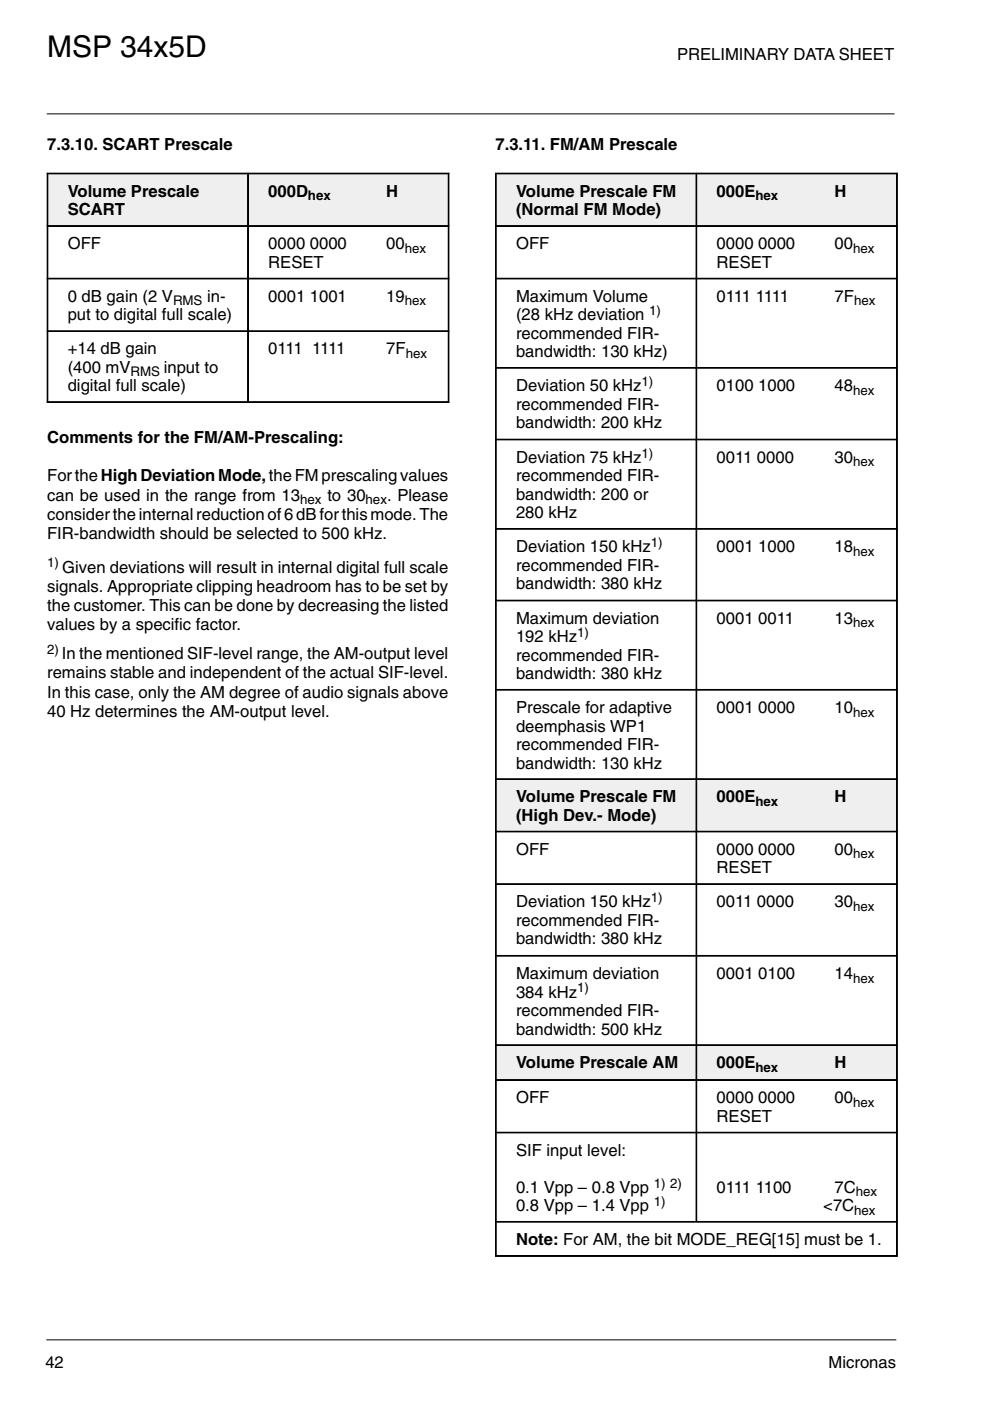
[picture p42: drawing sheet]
<svg xmlns="http://www.w3.org/2000/svg" width="210mm" height="297mm" viewBox="0 0 210 297" stroke-linecap="round" stroke-linejoin="round" font-family="sans-serif">
<defs><g id="words">
<text font-size="6.3" x="10" y="12.1">MSP 34x5D</text>
<g font-size="3.5">
<text x="143.5" y="12.8">PRELIMINARY DATA SHEET</text>
<text x="10" y="31.8">7.3.10. SCART Prescale</text>
<text x="105.1" y="31.8">7.3.11. FM/AM Prescale</text>
<text x="14.4" y="41.7">Volume Prescale</text>
<text x="56.9" y="41.7">000D</text>
<text x="81.9" y="41.7">H</text>
<text x="109.4" y="41.7">Volume Prescale FM</text>
<text x="151.9" y="41.7">000E</text>
<text x="177" y="41.7">H</text>
<text x="14.4" y="45.6">SCART</text>
<text x="109.4" y="45.6">(Normal FM Mode)</text>
<text x="14.4" y="52.9">OFF</text>
<text x="56.9" y="52.9">0000 0000</text>
<text x="81.9" y="52.9">00</text>
<text x="109.4" y="52.9">OFF</text>
<text x="151.9" y="52.9">0000 0000</text>
<text x="177" y="52.9">00</text>
<text x="56.9" y="56.8">RESET</text>
<text x="151.9" y="56.8">RESET</text>
<text x="14.4" y="64">0 dB gain (2 V</text>
<text x="43.9" y="64">in-</text>
<text x="56.9" y="64">0001 1001</text>
<text x="81.9" y="64">19</text>
<text x="109.4" y="64">Maximum Volume</text>
<text x="151.9" y="64">0111 1111</text>
<text x="177" y="64">7F</text>
<text x="14.4" y="67.9">put to digital full scale)</text>
<text x="109.4" y="67.9">(28 kHz deviation</text>
<text x="109.4" y="71.8">recommended FIR-</text>
<text x="14.4" y="75.1">+14 dB gain</text>
<text x="56.9" y="75.1">0111 1111</text>
<text x="81.9" y="75.1">7F</text>
<text x="109.4" y="75.8">bandwidth: 130 kHz)</text>
<text x="14.4" y="79.1">(400 mV</text>
<text x="14.4" y="83">digital full scale)</text>
<text x="34.7" y="79.1">input to</text>
<text x="109.4" y="82.9">Deviation 50 kHz</text>
<text x="151.9" y="82.9">0100 1000</text>
<text x="177" y="82.9">48</text>
<text x="109.4" y="86.8">recommended FIR-</text>
<text x="10" y="94">Comments for the FM/AM-Prescaling:</text>
<text x="109.4" y="90.8">bandwidth: 200 kHz</text>
<text x="109.4" y="98.1">Deviation 75 kHz</text>
<text x="151.9" y="98.1">0011 0000</text>
<text x="177" y="98.1">30</text>
<text x="10" y="102.1">For theHigh Deviation Mode,the FM prescaling values</text>
<text x="10" y="106.2">can be used in the range from 13</text>
<text x="69.4" y="106.2">to 30</text>
<text x="82.1" y="106.2">. Please</text>
<text x="109.4" y="102">recommended FIR-</text>
<text x="109.4" y="106">bandwidth: 200 or</text>
<text x="10" y="110.2">consider the internal reduction of 6 dB for this mode. The</text>
<text x="109.4" y="109.9">280 kHz</text>
<text x="10" y="114.3">FIR-bandwidth should be selected to 500 kHz.</text>
<text x="109.4" y="117.1">Deviation 150 kHz</text>
<text x="151.9" y="117.1">0001 1000</text>
<text x="177" y="117.1">18</text>
<text x="10" y="125.5">signals. Appropriate clipping headroom has to be set by</text>
<text x="13.2" y="121.4">Given deviations will result in internal digital full scale</text>
<text x="109.4" y="121">recommended FIR-</text>
<text x="109.4" y="124.9">bandwidth: 380 kHz</text>
<text x="10" y="129.6">the customer. This can be done by decreasing the listed</text>
<text x="10" y="133.6">values by a specific factor.</text>
<text x="109.4" y="132.3">Maximum deviation</text>
<text x="109.4" y="136.2">192 kHz</text>
<text x="151.9" y="132.3">0001 0011</text>
<text x="177" y="132.3">13</text>
<text x="10" y="143.8">remains stable and independent of the actual SIF-level.</text>
<text x="13.1" y="139.7">In the mentioned SIF-level range, the AM-output level</text>
<text x="109.4" y="140.1">recommended FIR-</text>
<text x="10" y="147.9">In this case, only the AM degree of audio signals above</text>
<text x="109.4" y="144">bandwidth: 380 kHz</text>
<text x="10" y="152">40 Hz determines the AM-output level.</text>
<text x="109.4" y="151.2">Prescale for adaptive</text>
<text x="109.4" y="155.1">deemphasis WP1</text>
<text x="151.9" y="151.2">0001 0000</text>
<text x="177" y="151.2">10</text>
<text x="109.4" y="159">recommended FIR-</text>
<text x="109.4" y="162.9">bandwidth: 130 kHz</text>
<text x="109.4" y="170.1">Volume Prescale FM</text>
<text x="151.9" y="170.1">000E</text>
<text x="177" y="170.1">H</text>
<text x="109.4" y="174">(High Dev.- Mode)</text>
<text x="109.4" y="181.2">OFF</text>
<text x="151.9" y="181.2">0000 0000</text>
<text x="151.9" y="185.2">RESET</text>
<text x="177" y="181.2">00</text>
<text x="109.4" y="192.4">Deviation 150 kHz</text>
<text x="109.4" y="196.3">recommended FIR-</text>
<text x="151.9" y="192.4">0011 0000</text>
<text x="177" y="192.4">30</text>
<text x="109.4" y="200.2">bandwidth: 380 kHz</text>
<text x="109.4" y="207.6">Maximum deviation</text>
<text x="151.9" y="207.6">0001 0100</text>
<text x="177" y="207.6">14</text>
<text x="109.4" y="211.5">384 kHz</text>
<text x="109.4" y="215.4">recommended FIR-</text>
<text x="109.4" y="219.3">bandwidth: 500 kHz</text>
<text x="109.4" y="226.5">Volume Prescale AM</text>
<text x="151.9" y="226.5">000E</text>
<text x="177" y="226.5">H</text>
<text x="109.4" y="233.9">OFF</text>
<text x="151.9" y="233.9">0000 0000</text>
<text x="177" y="233.9">00</text>
<text x="151.9" y="237.8">RESET</text>
<text x="109.4" y="245.1">SIF input level:</text>
<text x="109.4" y="252.9">0.1 Vpp – 0.8 Vpp</text>
<text x="109.4" y="256.8">0.8 Vpp – 1.4 Vpp</text>
<text x="151.9" y="252.9">0111 1100</text>
<text x="174.6" y="256.8">&lt;7C</text>
<text x="177" y="252.9">7C</text>
<text x="109.4" y="264">Note: For AM, the bit MODE_REG[15] must be 1.</text>
<text x="9.6" y="290.1">42</text>
<text x="175.7" y="290.1">Micronas</text>
</g>
<g font-size="2.8">
<text x="65.3" y="42.5">hex</text>
<text x="160.2" y="42.5">hex</text>
<text x="85.8" y="53.6">hex</text>
<text x="180.9" y="53.6">hex</text>
<text x="36.7" y="64.7">RMS</text>
<text x="85.8" y="64.7">hex</text>
<text x="181.1" y="64.7">hex</text>
<text x="137.6" y="66.8">1)</text>
<text x="86" y="75.9">hex</text>
<text x="27.7" y="79.8">RMS</text>
<text x="136" y="81.8">1)</text>
<text x="180.9" y="83.7">hex</text>
<text x="136" y="97">1)</text>
<text x="180.9" y="98.9">hex</text>
<text x="63.6" y="106.9">hex</text>
<text x="77.5" y="106.9">hex</text>
<text x="138" y="116">1)</text>
<text x="180.9" y="117.8">hex</text>
<text x="10" y="120.3">1)</text>
<text x="122.3" y="135.1">1)</text>
<text x="180.9" y="133">hex</text>
<text x="10" y="138.6">2)</text>
<text x="180.9" y="151.9">hex</text>
<text x="160.2" y="170.9">hex</text>
<text x="180.9" y="182">hex</text>
<text x="138" y="191.3">1)</text>
<text x="180.9" y="193.1">hex</text>
<text x="180.9" y="208.3">hex</text>
<text x="122.3" y="210.4">1)</text>
<text x="160.2" y="227.3">hex</text>
<text x="180.9" y="234.7">hex</text>
<text x="138.6" y="251.8">1) 2)</text>
<text x="138.6" y="255.7">1)</text>
<text x="181.1" y="257.6">hex</text>
<text x="181.5" y="253.6">hex</text>
</g>
</g></defs>
<path d="M10 24.1h179.6M9.9 284.1h180.1" fill="none" stroke="#000" stroke-width=".21"/>
<path d="M10 36.7h42.5v11.2h-42.5z" fill-rule="evenodd" fill="#efefef"/>
<g fill="#000" stroke="#000" stroke-width=".21">
<path d="M10 36.7h.1v11.1h-.1z" fill-rule="evenodd"/>
<path d="M10 36.7h42.5v.2h-42.5z" fill-rule="evenodd"/>
</g>
<path d="M52.5 36.7h42.5v11.2h-42.5z" fill-rule="evenodd" fill="#efefef"/>
<g fill="#000" stroke="#000" stroke-width=".21">
<path d="M52.5 36.7h.2v11.1h-.2z" fill-rule="evenodd"/>
<path d="M52.5 36.7h42.7v.2h-42.7z" fill-rule="evenodd"/>
<path d="M95 36.7h.2v11.1h-.2z" fill-rule="evenodd"/>
<path d="M10 47.9h.1v11.1h-.1z" fill-rule="evenodd"/>
<path d="M10 47.9h42.5v.1h-42.5z" fill-rule="evenodd"/>
<path d="M10 59h.1v11.1h-.1z" fill-rule="evenodd"/>
<path d="M10 59h42.5v.1h-42.5z" fill-rule="evenodd"/>
<path d="M52.5 47.9h.2v11.1h-.2z" fill-rule="evenodd"/>
<path d="M52.5 47.9h42.7v.1h-42.7z" fill-rule="evenodd"/>
<path d="M52.5 59h.2v11.1h-.2z" fill-rule="evenodd"/>
<path d="M52.5 59h42.7v.1h-42.7z" fill-rule="evenodd"/>
<path d="M95 47.9h.2v11.1h-.2z" fill-rule="evenodd"/>
<path d="M95 59h.2v11.1h-.2z" fill-rule="evenodd"/>
<path d="M10 70.1h.1v15.2h-.1z" fill-rule="evenodd"/>
<path d="M10 70.1h42.5v.2h-42.5z" fill-rule="evenodd"/>
<path d="M52.5 70.1h.2v15.2h-.2z" fill-rule="evenodd"/>
<path d="M52.5 70.1h42.7v.2h-42.7z" fill-rule="evenodd"/>
<path d="M95 70.1h.2v15.2h-.2z" fill-rule="evenodd"/>
<path d="M10 85.2h42.5v.1h-42.5z" fill-rule="evenodd"/>
<path d="M52.5 85.2h42.7v.1h-42.7z" fill-rule="evenodd"/>
</g>
<path d="M105.1 36.7h42.5v11.2h-42.5z" fill-rule="evenodd" fill="#efefef"/>
<g fill="#000" stroke="#000" stroke-width=".21">
<path d="M105.1 36.7h.1v11.1h-.1z" fill-rule="evenodd"/>
<path d="M105.1 36.7h42.5v.2h-42.5z" fill-rule="evenodd"/>
</g>
<path d="M147.6 36.7h42.5v11.2h-42.5z" fill-rule="evenodd" fill="#efefef"/>
<g fill="#000" stroke="#000" stroke-width=".21">
<path d="M147.6 36.7h.1v11.1h-.1z" fill-rule="evenodd"/>
<path d="M147.6 36.7h42.6v.2h-42.6z" fill-rule="evenodd"/>
<path d="M190.1 36.7h.1v11.1h-.1z" fill-rule="evenodd"/>
<path d="M105.1 47.9h.1v11.1h-.1z" fill-rule="evenodd"/>
<path d="M105.1 47.9h42.5v.1h-42.5z" fill-rule="evenodd"/>
<path d="M105.1 59h.1v18.9h-.1z" fill-rule="evenodd"/>
<path d="M105.1 59h42.5v.1h-42.5z" fill-rule="evenodd"/>
<path d="M147.6 47.9h.1v11.1h-.1z" fill-rule="evenodd"/>
<path d="M147.6 47.9h42.6v.1h-42.6z" fill-rule="evenodd"/>
<path d="M147.6 59h.1v18.9h-.1z" fill-rule="evenodd"/>
<path d="M147.6 59h42.6v.1h-42.6z" fill-rule="evenodd"/>
<path d="M190.1 47.9h.1v11.1h-.1z" fill-rule="evenodd"/>
<path d="M190.1 59h.1v18.9h-.1z" fill-rule="evenodd"/>
<path d="M105.1 77.9h.1v15.2h-.1z" fill-rule="evenodd"/>
<path d="M105.1 77.9h42.5v.2h-42.5z" fill-rule="evenodd"/>
<path d="M147.6 77.9h.1v15.2h-.1z" fill-rule="evenodd"/>
<path d="M147.6 77.9h42.6v.2h-42.6z" fill-rule="evenodd"/>
<path d="M190.1 77.9h.1v15.2h-.1z" fill-rule="evenodd"/>
<path d="M105.1 93.1h.1v18.9h-.1z" fill-rule="evenodd"/>
<path d="M105.1 93.1h42.5v.2h-42.5z" fill-rule="evenodd"/>
<path d="M147.6 93.1h.1v18.9h-.1z" fill-rule="evenodd"/>
<path d="M147.6 93.1h42.6v.2h-42.6z" fill-rule="evenodd"/>
<path d="M190.1 93.1h.1v18.9h-.1z" fill-rule="evenodd"/>
<path d="M105.1 112.1h.1v15.1h-.1z" fill-rule="evenodd"/>
<path d="M105.1 112.1h42.5v.1h-42.5z" fill-rule="evenodd"/>
<path d="M147.6 112.1h.1v15.1h-.1z" fill-rule="evenodd"/>
<path d="M147.6 112.1h42.6v.1h-42.6z" fill-rule="evenodd"/>
<path d="M190.1 112.1h.1v15.1h-.1z" fill-rule="evenodd"/>
<path d="M105.1 127.3h.1v18.9h-.1z" fill-rule="evenodd"/>
<path d="M105.1 127.3h42.5v.1h-42.5z" fill-rule="evenodd"/>
<path d="M147.6 127.3h.1v18.9h-.1z" fill-rule="evenodd"/>
<path d="M147.6 127.3h42.6v.1h-42.6z" fill-rule="evenodd"/>
<path d="M190.1 127.3h.1v18.9h-.1z" fill-rule="evenodd"/>
<path d="M105.1 146.2h.1v18.9h-.1z" fill-rule="evenodd"/>
<path d="M105.1 146.2h42.5v.1h-42.5z" fill-rule="evenodd"/>
<path d="M147.6 146.2h.1v18.9h-.1z" fill-rule="evenodd"/>
<path d="M147.6 146.2h42.6v.1h-42.6z" fill-rule="evenodd"/>
<path d="M190.1 146.2h.1v18.9h-.1z" fill-rule="evenodd"/>
</g>
<path d="M105.1 165.1h42.5v11.1h-42.5z" fill-rule="evenodd" fill="#efefef"/>
<g fill="#000" stroke="#000" stroke-width=".21">
<path d="M105.1 165.1h.1v11.1h-.1z" fill-rule="evenodd"/>
<path d="M105.1 165.1h42.5v.2h-42.5z" fill-rule="evenodd"/>
</g>
<path d="M147.6 165.1h42.5v11.1h-42.5z" fill-rule="evenodd" fill="#efefef"/>
<g fill="#000" stroke="#000" stroke-width=".21">
<path d="M105.1 176.2h.1v11.2h-.1z" fill-rule="evenodd"/>
<path d="M105.1 176.2h42.5v.2h-42.5z" fill-rule="evenodd"/>
<path d="M147.6 165.1h.1v11.1h-.1z" fill-rule="evenodd"/>
<path d="M147.6 165.1h42.6v.2h-42.6z" fill-rule="evenodd"/>
<path d="M147.6 176.2h.1v11.2h-.1z" fill-rule="evenodd"/>
<path d="M147.6 176.2h42.6v.2h-42.6z" fill-rule="evenodd"/>
<path d="M190.1 165.1h.1v11.1h-.1z" fill-rule="evenodd"/>
<path d="M190.1 176.2h.1v11.2h-.1z" fill-rule="evenodd"/>
<path d="M105.1 187.4h.1v15.2h-.1z" fill-rule="evenodd"/>
<path d="M105.1 187.4h42.5v.1h-42.5z" fill-rule="evenodd"/>
<path d="M147.6 187.4h.1v15.2h-.1z" fill-rule="evenodd"/>
<path d="M147.6 187.4h42.6v.1h-42.6z" fill-rule="evenodd"/>
<path d="M190.1 187.4h.1v15.2h-.1z" fill-rule="evenodd"/>
<path d="M105.1 202.6h.1v18.9h-.1z" fill-rule="evenodd"/>
<path d="M105.1 202.6h42.5v.1h-42.5z" fill-rule="evenodd"/>
<path d="M147.6 202.6h.1v18.9h-.1z" fill-rule="evenodd"/>
<path d="M147.6 202.6h42.6v.1h-42.6z" fill-rule="evenodd"/>
<path d="M190.1 202.6h.1v18.9h-.1z" fill-rule="evenodd"/>
</g>
<path d="M105.1 221.5h42.5v7.4h-42.5z" fill-rule="evenodd" fill="#efefef"/>
<g fill="#000" stroke="#000" stroke-width=".21">
<path d="M105.1 221.5h.1v7.4h-.1z" fill-rule="evenodd"/>
<path d="M105.1 221.5h42.5v.2h-42.5z" fill-rule="evenodd"/>
</g>
<path d="M147.6 221.5h42.5v7.4h-42.5z" fill-rule="evenodd" fill="#efefef"/>
<g fill="#000" stroke="#000" stroke-width=".21">
<path d="M105.1 228.9h.1v11.1h-.1z" fill-rule="evenodd"/>
<path d="M105.1 228.9h42.5v.2h-42.5z" fill-rule="evenodd"/>
<path d="M147.6 221.5h.1v7.4h-.1z" fill-rule="evenodd"/>
<path d="M147.6 221.5h42.6v.2h-42.6z" fill-rule="evenodd"/>
<path d="M147.6 228.9h.1v11.1h-.1z" fill-rule="evenodd"/>
<path d="M147.6 228.9h42.6v.2h-42.6z" fill-rule="evenodd"/>
<path d="M190.1 221.5h.1v7.4h-.1z" fill-rule="evenodd"/>
<path d="M190.1 228.9h.1v11.1h-.1z" fill-rule="evenodd"/>
<path d="M105.1 240.1h.1v18.9h-.1z" fill-rule="evenodd"/>
<path d="M105.1 240.1h42.5v.1h-42.5z" fill-rule="evenodd"/>
<path d="M105.1 259h.1v7.4h-.1z" fill-rule="evenodd"/>
<path d="M105.1 259h85.1v.1h-85.1z" fill-rule="evenodd"/>
<path d="M147.6 240.1h.1v18.9h-.1z" fill-rule="evenodd"/>
<path d="M147.6 240.1h42.6v.1h-42.6z" fill-rule="evenodd"/>
<path d="M190.1 240.1h.1v18.9h-.1z" fill-rule="evenodd"/>
<path d="M190.1 259h.1v7.4h-.1z" fill-rule="evenodd"/>
<path d="M105.1 266.2h85.1v.2h-85.1z" fill-rule="evenodd"/>
</g>
<use href="#words"/>
</svg>
